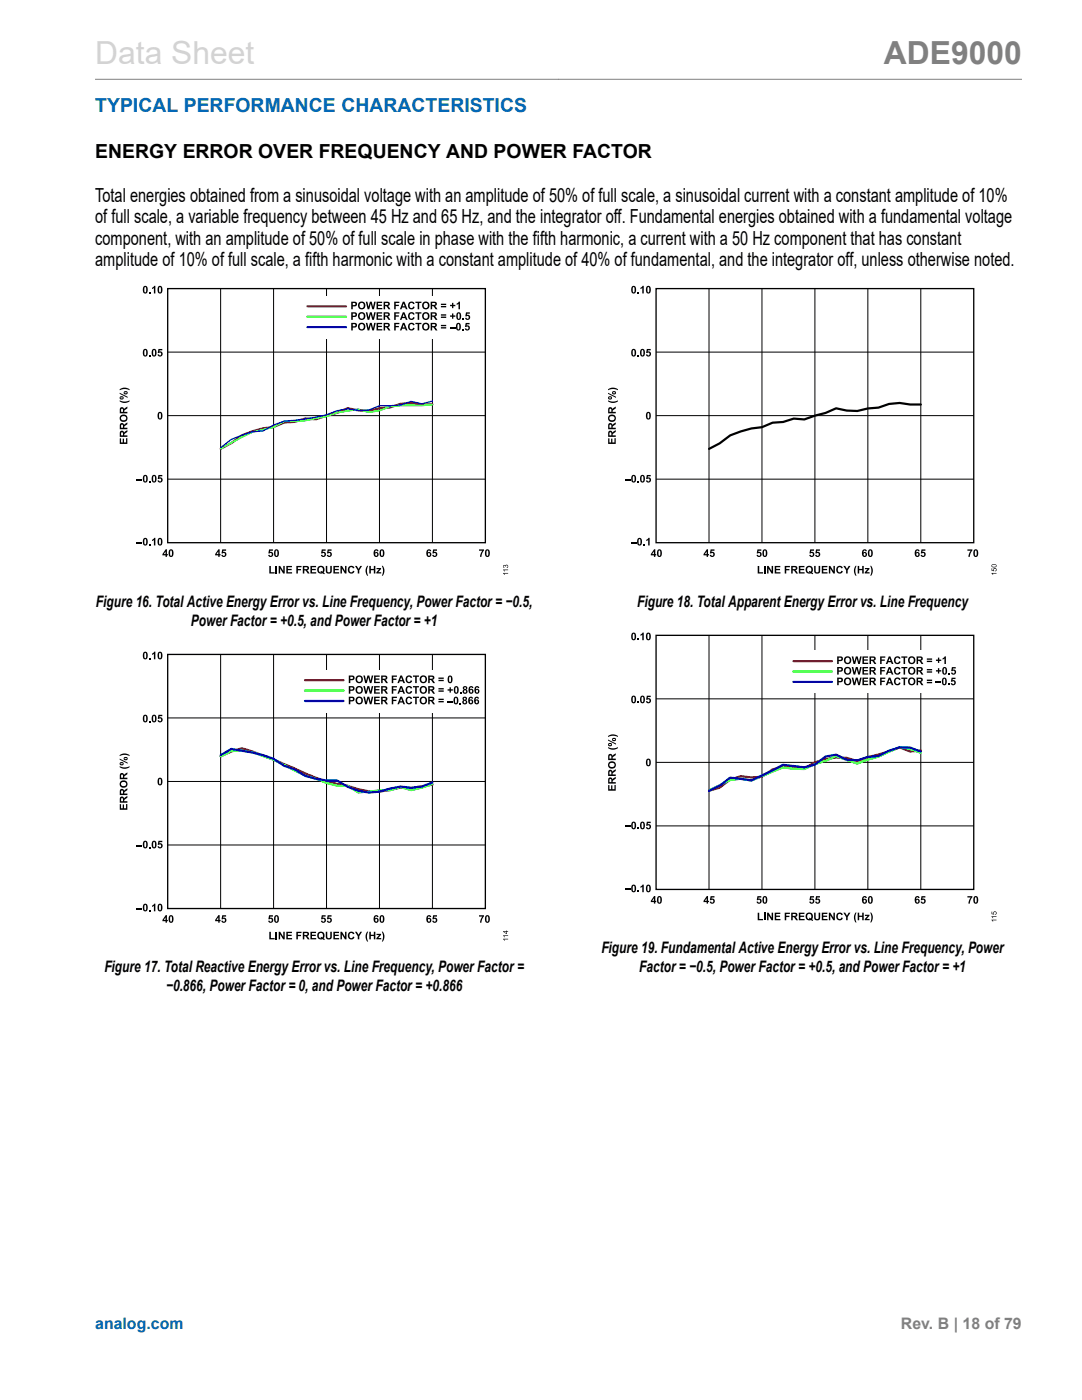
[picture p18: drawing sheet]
<svg xmlns="http://www.w3.org/2000/svg" width="216mm" height="279mm" viewBox="0 0 216 279" stroke-linecap="round" stroke-linejoin="round" font-family="sans-serif">
<defs><g id="words">
<text font-size="6.3" fill="#d3d3d3" x="19" y="12.7">Data Sheet</text>
<text font-size="6.3" fill="#808080" x="176.4" y="12.7">ADE9000</text>
<text font-size="3.9" fill="#0067b8" x="19" y="22.3">TYPICAL PERFORMANCE CHARACTERISTICS</text>
<g font-size="3.9">
<text x="19" y="31.4">ENERGY ERROR OVER FREQUENCY AND POWER FACTOR</text>
<text x="19" y="40.3">Total energies obtained from a sinusoidal voltage with an amplitude of 50% of full scale, a sinusoidal current with a constant amplitude of 10%</text>
<text x="19" y="44.6">of full scale, a variable frequency between 45 Hz and 65 Hz, and the integrator off. Fundamental energies obtained with a fundamental voltage</text>
<text x="19" y="48.8">component, with an amplitude of 50% of full scale in phase with the fifth harmonic, a current with a 50 Hz component that has constant</text>
<text x="19" y="53">amplitude of 10% of full scale, a fifth harmonic with a constant amplitude of 40% of fundamental, and the integrator off, unless otherwise noted.</text>
</g>
<g font-size="3.2">
<text x="19.1" y="121">Figure 16. Total Active EnergyErrorvs. Line Frequency, PowerFactor= −0.5,</text>
<text x="38.1" y="124.9">PowerFactor= +0.5, andPowerFactor= +1</text>
<text x="127.1" y="121">Figure 18. Total ApparentEnergyErrorvs. Line Frequency</text>
<text x="120" y="190.2">Figure 19. Fundamental Active EnergyErrorvs. Line Frequency, Power</text>
<text x="20.8" y="194.1">Figure 17. Total Reactive EnergyErrorvs. Line Frequency, PowerFactor=</text>
<text x="33.1" y="197.9">−0.866, PowerFactor= 0, andPowerFactor= +0.866</text>
<text x="127.6" y="194.1">Factor= −0.5, PowerFactor= +0.5, andPowerFactor= +1</text>
</g>
<text font-size="3.2" fill="#0067b8" x="19" y="265.3">analog.com</text>
<text font-size="3.2" fill="#808080" x="179.8" y="265.3">Rev. B | 18 of 79</text>
</g></defs>
<path d="M19 15.8h184.9" fill="none" stroke="#808080" stroke-width=".2"/>
<path d="M33.5 57.6h63.3v50.7h-63.3z" fill="none" stroke="#000" stroke-width=".26"/>
<path d="M44 57.6v50.7M54.6 57.6v50.7M65.2 57.6v50.7M75.7 57.6v50.7M86.3 57.6v50.7M33.5 70.3h63.3M33.5 82.9h63.3M33.5 95.6h63.3" fill="none" stroke="#000" stroke-width=".2"/>
<g fill="#000">
<path d="M29.7 58.3h.3v.3h-.3zM30.3 57.4l.5-.4h.2v1.6h-.3v-1.1l-.4 .2zM23.9 79.9l1 .2 1-.2-.2 .3a1.66 1.66 0 0 1-1.8-.1zM23.9 77.7l.6-.3h.5l.9 .3v.2l-1-.3-1 .3zM29.7 70.8h.3v.3h-.3zM31.6 69.6h.8v.3h-.6v.3a.51 .51 0 0 1 .6 .3 .51 .51 0 0 1-.4 .7 .51 .51 0 0 1-.6-.5h.3l.1 .2a.26 .26 0 0 0 .4-.3 .26 .26 0 0 0-.5-.1l-.2-.1zM23.9 87.5h.3v.8h.3v-.8h.2v.8h.5v-.8h.2v1.1h-1.5zM27.2 95.6h1.2v.2h-1.2zM29.7 96h.3v.3h-.3zM31.6 94.8h.8v.3h-.6v.2a.51 .51 0 0 1 .6 .4 .51 .51 0 0 1-.4 .6 .51 .51 0 0 1-.6-.4h.3l.1 .1a.26 .26 0 0 0 .4-.3 .26 .26 0 0 0-.5-.1h-.2zM27.2 108.2h1.2v.2h-1.2zM29.7 108.6h.3v.3h-.3z"/>
<path d="M30.3 107.7l.5-.4h.2v1.6h-.3v-1.1l-.4 .2zM44.3 109.6h.8v.3h-.5l-.1 .3a.51 .51 0 0 1 .7 .3 .51 .51 0 0 1-.4 .7 .51 .51 0 0 1-.6-.5h.3v.2a.26 .26 0 0 0 .4-.3 .26 .26 0 0 0-.5-.1l-.2-.1zM53.7 109.6h.8v.3h-.6v.3a.51 .51 0 0 1 .6 .3 .51 .51 0 0 1-.4 .7 .51 .51 0 0 1-.6-.5h.3l.1 .2a.26 .26 0 0 0 .3-.3 .26 .26 0 0 0-.4-.1l-.3-.1zM53.7 113h.3v1.2h.8v.3h-1.1zM55 112.9h.3v1.6h-.3zM55.6 112.9h.3l.6 1.1v-1.1h.3v1.6h-.3l-.6-1v1h-.3zM57.1 112.9h1.2v.3h-.9v.3h.8v.3h-.8v.4h.9v.3h-1.2zM59.1 112.9h1.1v.3h-.8v.4h.7v.2h-.7v.7h-.3zM61.9 112.9h1.2v.3h-.9v.3h.8v.3h-.8v.4h.9v.3h-1.2zM64.2 109.6h.8v.3h-.6v.3a.51 .51 0 0 1 .6 .3 .51 .51 0 0 1-.4 .7 .51 .51 0 0 1-.6-.5h.3l.1 .2a.26 .26 0 0 0 .3-.3 .26 .26 0 0 0-.4-.1l-.2-.1zM65 112.9h.3v.9a.32 .32 0 0 0 .3 .4 .32 .32 0 0 0 .3-.4v-.9h.3v.8a.61 .61 0 0 1-.6 .8 .61 .61 0 0 1-.6-.8zM65.4 109.6h.8v.3h-.6v.3a.51 .51 0 0 1 .6 .3 .51 .51 0 0 1-.4 .7 .51 .51 0 0 1-.6-.5h.3l.1 .2a.26 .26 0 0 0 .3-.3 .26 .26 0 0 0-.4-.1l-.3-.1z"/>
<path d="M66.5 112.9h1.1v.3h-.8v.3h.8v.3h-.8v.4h.9v.3h-1.2zM67.9 112.9h.3l.7 1.1v-1.1h.2v1.6h-.3l-.6-1v1h-.3zM69.6 113.1a.66 .66 0 0 1 1.1 .3h-.3l-.2-.2a.48 .48 0 0 0-.5 .5 .48 .48 0 0 0 .6 .4l.1-.2 .3 .1a.72 .72 0 0 1-1 .4 .72 .72 0 0 1-.2-1.1zM70.8 112.9h.4l.3 .6 .4-.6h.3l-.5 .9v.7h-.3v-.7zM73.3 112.9h.2l-.3 1 .3 1-.3-.2a1.66 1.66 0 0 1 .1-1.8zM73.7 112.9h.3v.6h.6v-.6h.3v1.6h-.3v-.7h-.6v.7h-.3zM75.1 113.4h.9v.2l-.5 .6h.6v.2h-1v-.2l.6-.6h-.6zM76.2 112.9h.2l.3 .8-.1 .7-.2 .5h-.2l.2-1zM86.4 109.6h.8v.3h-.5l-.1 .3a.51 .51 0 0 1 .6 .3 .51 .51 0 0 1-.3 .7 .51 .51 0 0 1-.7-.5h.3l.1 .2a.26 .26 0 0 0 .4-.3 .26 .26 0 0 0-.5-.1l-.2-.1zM95.6 109.6h1l-.5 1.5h-.3v-.2l.4-1h-.6z"/>
<path d="M28.6 57.2l.4-.2a.85 .85 0 0 1 .5 .8 .85 .85 0 0 1-.5 .8 .91 .91 0 0 1-.4-1.4zM28.9 57.3l-.1 .1a.66 .66 0 0 0 .2 1 .77 .77 0 0 0-.1-1.1z"/>
<path d="M31.6 57.2l.3-.2a.85 .85 0 0 1 .5 .8 .85 .85 0 0 1-.5 .8 .91 .91 0 0 1-.3-1.4zM31.8 57.3v.1a.66 .66 0 0 0 .1 1 .76 .76 0 0 0 0-1.1z"/>
<path d="M23.9 78.4l1.6 .8v.2l-1.6-.8zM23.9 79.4a.38 .38 0 0 1 .7 0 .38 .38 0 0 1-.7 0zM24.1 79.3l.1 .2 .3-.1zM24.7 78.3a.38 .38 0 0 1 .7 0 .38 .38 0 0 1-.7 0zM24.9 78.3l.1 .2 .3-.1z"/>
<path d="M28.6 69.8l.4-.2a.85 .85 0 0 1 .5 .8 .85 .85 0 0 1-.5 .8 .92 .92 0 0 1-.4-1.4zM28.9 69.9l-.1 .1a.66 .66 0 0 0 .2 .9 .77 .77 0 0 0-.1-1z"/>
<path d="M30.4 69.8l.3-.2a.85 .85 0 0 1 .5 .8 .85 .85 0 0 1-.5 .8 .92 .92 0 0 1-.3-1.4zM30.7 69.9l-.1 .1a.66 .66 0 0 0 .1 .9 .77 .77 0 0 0 0-1z"/>
<path d="M23.9 83.4a.78 .78 0 0 1 1.5 0 .78 .78 0 0 1-1.5 0zM24.3 83.2l-.2 .3a.44 .44 0 0 0 .6 .4 .43 .43 0 0 0 .5-.4 .43 .43 0 0 0-.5-.5z"/>
<path d="M24 86.1l.5-.1 .2 .3 .7-.5v.4l-.5 .4-.1 .2 .6 .1v.3h-1.5zM24.2 86.3v.6h.3v-.6z"/>
<path d="M24 84.6l.5-.2 .2 .4 .7-.5v.4l-.5 .4-.1 .2 .6 .1v.3h-1.5zM24.2 84.8v.6h.3v-.6z"/>
<path d="M24 81.4l.5-.1 .2 .4 .7-.6v.4l-.5 .4-.1 .2 .6 .1v.3h-1.5zM24.2 81.6v.6h.3v-.6z"/>
<path d="M28.6 94.9l.4-.1a.85 .85 0 0 1 .5 .7 .85 .85 0 0 1-.5 .8 .92 .92 0 0 1-.4-1.4zM28.9 95l-.1 .2a.66 .66 0 0 0 .2 .9 .77 .77 0 0 0-.1-1.1z"/>
<path d="M30.4 94.9l.3-.1a.85 .85 0 0 1 .5 .7 .85 .85 0 0 1-.5 .8 .92 .92 0 0 1-.3-1.4zM30.7 95l-.1 .2a.66 .66 0 0 0 .1 .9 .77 .77 0 0 0 0-1.1z"/>
<path d="M31.6 82.3l.3-.1a.85 .85 0 0 1 .5 .8 .85 .85 0 0 1-.5 .7 .92 .92 0 0 1-.3-1.4zM31.8 82.5v.1a.66 .66 0 0 0 .1 .9 .76 .76 0 0 0 0-1.1z"/>
<path d="M28.6 107.5l.4-.2a.85 .85 0 0 1 .5 .8 .85 .85 0 0 1-.5 .8 .92 .92 0 0 1-.4-1.4zM28.9 107.6l-.1 .1a.66 .66 0 0 0 .2 .9 .77 .77 0 0 0-.1-1z"/>
<path d="M31.6 107.5l.3-.2a.85 .85 0 0 1 .5 .8 .85 .85 0 0 1-.5 .8 .92 .92 0 0 1-.3-1.4zM31.8 107.6v.1a.66 .66 0 0 0 .1 .9 .76 .76 0 0 0 0-1z"/>
<path d="M33.1 109.6h.2v1h.2l-.2 .5h-.3v-.3h-.6v-.2zM33 110.1l-.3 .5h.3z"/>
<path d="M33.8 109.8l.3-.2a.85 .85 0 0 1 .5 .8 .85 .85 0 0 1-.5 .8 .92 .92 0 0 1-.3-1.4zM34 109.9v.1a.66 .66 0 0 0 .1 .9 .77 .77 0 0 0 0-1z"/>
<path d="M43.6 109.6h.2v1h.2l-.2 .5h-.3l.1-.3h-.7v-.2zM43.6 110.1l-.4 .5h.4z"/>
<path d="M54.8 109.8l.4-.2a.85 .85 0 0 1 .5 .8 .85 .85 0 0 1-.5 .8 .92 .92 0 0 1-.4-1.4zM55.1 109.9l-.1 .1a.66 .66 0 0 0 .2 .9 .77 .77 0 0 0-.1-1z"/>
<path d="M60.4 112.9h.7a.44 .44 0 0 1 .5 .4 .44 .44 0 0 1-.3 .5l.5 .7h-.4l-.4-.6-.2-.1-.1 .7h-.3zM60.7 113.2v.4h.4a.19 .19 0 0 0 .2-.2 .19 .19 0 0 0-.2-.2z"/>
<path d="M63.5 113.1a.78 .78 0 0 1 1.1 .1 .78 .78 0 0 1 0 1.1l.2 .1-.1 .2-.3-.2a.79 .79 0 0 1-1-.3 .79 .79 0 0 1 .1-1zM63.7 113.3a.51 .51 0 0 0-.1 .6 .51 .51 0 0 0 .5 .3l-.2-.1 .1-.2 .3 .2a.5 .5 0 0 0 0-.6 .5 .5 0 0 0-.6-.2z"/>
<path d="M74.7 109.8a.46 .46 0 0 1 .5-.2 .46 .46 0 0 1 .3 .4l-.5-.1-.2 .4a.48 .48 0 0 1 .7 .2 .48 .48 0 0 1-.3 .7 .48 .48 0 0 1-.6-.4v-.6zM74.9 110.4l.1 .5a.24 .24 0 0 0 .3-.3 .24 .24 0 0 0-.4-.2z"/>
<path d="M75.9 109.8l.3-.2a.85 .85 0 0 1 .5 .8 .85 .85 0 0 1-.5 .8 .92 .92 0 0 1-.3-1.4zM76.1 109.9v.1a.66 .66 0 0 0 .1 .9 .77 .77 0 0 0 0-1z"/>
<path d="M85.2 109.8a.46 .46 0 0 1 .5-.2 .46 .46 0 0 1 .3 .4l-.5-.1-.1 .4a.48 .48 0 0 1 .6 .2 .48 .48 0 0 1-.3 .7 .48 .48 0 0 1-.6-.4v-.6zM85.4 110.4l.1 .5a.24 .24 0 0 0 .3-.3 .24 .24 0 0 0-.4-.2z"/>
<path d="M96.9 109.8l.4-.2a.85 .85 0 0 1 .4 .8 .85 .85 0 0 1-.4 .8 .92 .92 0 0 1-.4-1.4zM97.2 109.9l-.1 .1a.66 .66 0 0 0 .2 .9 .76 .76 0 0 0-.1-1z"/>
</g>
<path d="M60.4 59.1h35v8.4h-35z" fill="#fff"/>
<g fill="#000">
<path d="M73 60.2h.3l.2 1 .3-1h.4l.2 1.1 .3-1.1h.3l-.4 1.5h-.3l-.3-1.1-.3 1.1h-.3zM73 62.3h.3l.2 1.1 .3-1.1h.4l.2 1.1 .3-1.1h.3l-.4 1.5h-.3l-.3-1.1-.3 1.1h-.3zM73 64.4h.3l.2 1.1 .3-1.1h.4l.2 1.1 .3-1.1h.3l-.4 1.5h-.3l-.3-1.1-.3 1.1h-.3zM75.1 60.2h1.2v.3h-.9v.3h.8v.3h-.8v.4h.9v.2h-1.2zM75.1 62.3h1.2v.3h-.9v.3h.8v.3h-.8v.4h.9v.2h-1.2zM75.1 64.4h1.2v.3h-.9v.3h.8v.3h-.8v.4h.9v.2h-1.2zM78.7 60.2h1v.3h-.7v.3h.6v.3h-.6v.6h-.3zM78.7 62.3h1v.3h-.7v.3h.6v.3h-.6v.6h-.3zM78.7 64.4h1v.3h-.7v.4h.6v.2h-.6v.7h-.3zM81.6 60.4a.66 .66 0 0 1 1.1 .2l-.3 .1-.2-.2a.48 .48 0 0 0-.5 .5 .48 .48 0 0 0 .6 .4l.1-.2 .3 .1a.72 .72 0 0 1-1 .3 .72 .72 0 0 1-.2-1.1zM81.6 62.5a.66 .66 0 0 1 1.1 .2l-.3 .1-.2-.2a.48 .48 0 0 0-.5 .5 .48 .48 0 0 0 .6 .4l.1-.2 .3 .1a.72 .72 0 0 1-1 .4 .72 .72 0 0 1-.2-1.1zM81.6 64.6a.66 .66 0 0 1 1.1 .3h-.3l-.2-.2a.48 .48 0 0 0-.5 .5 .48 .48 0 0 0 .6 .4l.1-.2 .3 .1a.72 .72 0 0 1-1 .4 .72 .72 0 0 1-.2-1.1z"/>
<path d="M82.9 60.2h1.2v.3h-.5v1.2h-.3v-1.2h-.4zM82.9 62.3h1.2v.3h-.5v1.2h-.3v-1.2h-.4zM82.9 64.4h1.2v.3h-.5v1.2h-.3v-1.2h-.4zM89.7 65.3h1.2v.2h-1.2zM90.2 60.4h.3v.4h.4v.3h-.4v.4h-.3v-.4h-.4v-.3h.4zM90.2 62.6h.3v.3h.4v.3h-.4v.4h-.3v-.4h-.4v-.3h.4zM91.1 60.6l.4-.4h.3v1.5h-.3v-1.1l-.4 .2zM92.2 65.7h.3v.2h-.3zM92.3 63.5h.3v.3h-.3zM92.9 64.4h.8v.3h-.6v.3a.51 .51 0 0 1 .6 .3 .51 .51 0 0 1-.4 .7 .51 .51 0 0 1-.6-.4l.3-.1 .1 .2a.26 .26 0 0 0 .4-.3 .26 .26 0 0 0-.5-.1l-.2-.1zM93 62.3h.8v.3h-.6v.3a.51 .51 0 0 1 .6 .3 .51 .51 0 0 1-.4 .7 .51 .51 0 0 1-.6-.5h.3l.1 .2a.26 .26 0 0 0 .3-.3 .26 .26 0 0 0-.4-.1l-.3-.1zM100.5 112.8h.2l.1 .1a.32 .32 0 0 1 .6 0 .32 .32 0 0 1-.3 .5v-.2a.2 .2 0 0 0 .2-.2 .2 .2 0 0 0-.3-.2 .2 .2 0 0 0-.1 .3h-.1a.18 .18 0 0 0-.1-.2 .18 .18 0 0 0-.2 .1 .18 .18 0 0 0 .2 .2l-.1 .1-.2-.1z"/>
<path d="M100.4 114.3h1v.2h-.8l.2 .2h-.2zM100.4 113.7h1v.1h-.8l.2 .2h-.2zM29.7 131.3h.3v.3h-.3zM30.3 130.4l.5-.3h.2v1.5h-.3v-1.1l-.4 .2zM23.9 152.9l1 .3 1-.3-.2 .3a1.66 1.66 0 0 1-1.8-.1zM23.9 150.7l.6-.3h.5l.9 .3v.2l-1-.3-1 .3zM29.7 143.9h.3v.2h-.3zM31.6 142.7h.8v.2h-.6v.3a.51 .51 0 0 1 .6 .3 .51 .51 0 0 1-.4 .7 .51 .51 0 0 1-.6-.4l.3-.1 .1 .2a.26 .26 0 0 0 .4-.3 .26 .26 0 0 0-.5-.1l-.2-.1zM23.9 160.5h.3v.8h.3v-.8h.2v.8h.5v-.8h.2v1.1h-1.5zM27.2 168.6h1.2v.3h-1.2zM29.7 169h.3v.3h-.3zM31.6 167.8h.8v.3h-.6v.2a.51 .51 0 0 1 .6 .4 .51 .51 0 0 1-.4 .6 .51 .51 0 0 1-.6-.4h.3l.1 .1a.26 .26 0 0 0 .4-.3 .26 .26 0 0 0-.5-.1h-.2z"/>
<path d="M27.2 181.2h1.2v.2h-1.2zM29.7 181.6h.3v.3h-.3zM30.3 180.7l.5-.4h.2v1.6h-.3v-1.1l-.4 .2zM44.3 182.7h.8v.2h-.5l-.1 .3a.51 .51 0 0 1 .7 .3 .51 .51 0 0 1-.4 .7 .51 .51 0 0 1-.6-.4l.3-.1v.2a.26 .26 0 0 0 .4-.3 .26 .26 0 0 0-.5-.1l-.2-.1zM53.7 182.7h.8v.2h-.6v.3a.51 .51 0 0 1 .6 .3 .51 .51 0 0 1-.4 .7 .51 .51 0 0 1-.6-.4l.3-.1 .1 .2a.26 .26 0 0 0 .3-.3 .26 .26 0 0 0-.4-.1l-.3-.1zM53.7 186h.3v1.2h.8v.3h-1.1zM55 186h.3v1.5h-.3zM55.6 186h.3l.6 1v-1h.3v1.5h-.3l-.6-1v1h-.3zM57.1 186h1.2v.2h-.9v.3h.8v.3h-.8v.4h.9v.3h-1.2zM59.1 186h1.1v.2h-.8v.4h.7v.2h-.7v.7h-.3zM61.9 186h1.2v.2h-.9v.3h.8v.3h-.8v.4h.9v.3h-1.2zM64.2 182.7h.8v.2h-.6v.3a.51 .51 0 0 1 .6 .3 .51 .51 0 0 1-.4 .7 .51 .51 0 0 1-.6-.4l.3-.1 .1 .2a.26 .26 0 0 0 .3-.3 .26 .26 0 0 0-.4-.1l-.2-.1z"/>
<path d="M65 186h.3v.8a.32 .32 0 0 0 .3 .4 .32 .32 0 0 0 .3-.4v-.8h.3v.7a.61 .61 0 0 1-.6 .8 .61 .61 0 0 1-.6-.7zM65.4 182.7h.8v.2h-.6v.3a.51 .51 0 0 1 .6 .3 .51 .51 0 0 1-.4 .7 .51 .51 0 0 1-.6-.4l.3-.1 .1 .2a.26 .26 0 0 0 .3-.3 .26 .26 0 0 0-.4-.1l-.3-.1zM66.5 186h1.1v.2h-.8v.3h.8v.3h-.8v.4h.9v.3h-1.2zM67.9 186h.3l.7 1v-1h.2v1.5h-.3l-.6-1v1h-.3zM69.6 186.1a.66 .66 0 0 1 1.1 .3h-.3l-.2-.2a.48 .48 0 0 0-.5 .5 .48 .48 0 0 0 .6 .5l.1-.3 .3 .1a.72 .72 0 0 1-1 .4 .72 .72 0 0 1-.2-1.1zM70.8 186h.4l.3 .5 .4-.5h.3l-.5 .8v.7h-.3v-.7zM73.3 185.9h.2l-.3 1 .3 1-.3-.2a1.66 1.66 0 0 1 .1-1.8zM73.7 186h.3v.5h.6v-.5h.3v1.5h-.3v-.7h-.6v.7h-.3zM75.1 186.4h.9v.2l-.5 .6h.6v.3h-1v-.3l.6-.6h-.6zM76.2 185.9h.2l.3 .8-.1 .7-.2 .5h-.2l.2-1zM86.4 182.7h.8v.2h-.5l-.1 .3a.51 .51 0 0 1 .6 .3 .51 .51 0 0 1-.3 .7 .51 .51 0 0 1-.7-.4l.3-.1 .1 .2a.26 .26 0 0 0 .4-.3 .26 .26 0 0 0-.5-.1l-.2-.1zM95.6 182.7h1l-.5 1.4h-.3v-.2l.4-1h-.6z"/>
<path d="M70.1 60.2h.5a.5 .5 0 0 1 .6 .5 .5 .5 0 0 1-.6 .4h-.2v.6h-.3zM70.4 60.5v.4a.32 .32 0 0 0 .4 0 .32 .32 0 0 0 .1-.3z"/>
<path d="M70.1 62.3h.5a.5 .5 0 0 1 .6 .5 .5 .5 0 0 1-.6 .5h-.2v.5h-.3zM70.4 62.6v.4a.32 .32 0 0 0 .4 0 .32 .32 0 0 0 .1-.3z"/>
<path d="M70.1 64.4h.5a.5 .5 0 0 1 .6 .5 .5 .5 0 0 1-.6 .5h-.2v.5h-.3zM70.4 64.7v.4a.32 .32 0 0 0 .4 .1 .32 .32 0 0 0 .1-.4z"/>
<path d="M71.4 61a.8 .8 0 0 1 1.6 0 .8 .8 0 0 1-1.6 0zM71.9 60.6l-.2 .4a.43 .43 0 0 0 .5 .5 .43 .43 0 0 0 .4-.5 .42 .42 0 0 0-.2-.5 .42 .42 0 0 0-.5 .1z"/>
<path d="M71.4 63.1a.8 .8 0 0 1 1.6 0 .8 .8 0 0 1-1.6 0zM71.9 62.7l-.2 .4a.43 .43 0 0 0 .5 .5 .43 .43 0 0 0 .4-.5 .42 .42 0 0 0-.2-.5 .42 .42 0 0 0-.5 .1z"/>
<path d="M71.4 65.2a.8 .8 0 0 1 1.6 0 .8 .8 0 0 1-1.6 0zM71.9 64.8l-.2 .4a.43 .43 0 0 0 .5 .5 .43 .43 0 0 0 .4-.5 .42 .42 0 0 0-.2-.5 .42 .42 0 0 0-.5 .1z"/>
<path d="M76.5 60.2h.7a.44 .44 0 0 1 .6 .3 .44 .44 0 0 1-.4 .6l.5 .6h-.4l-.3-.5-.3-.1-.1 .6h-.3zM76.8 60.5v.4l.5-.1a.19 .19 0 0 0 .2-.2 .19 .19 0 0 0-.3-.1z"/>
<path d="M76.5 62.3h.7a.44 .44 0 0 1 .6 .3 .44 .44 0 0 1-.4 .6l.5 .6h-.4l-.3-.5-.3-.1-.1 .6h-.3zM76.8 62.6v.4h.5a.19 .19 0 0 0 .2-.2 .19 .19 0 0 0-.3-.2z"/>
<path d="M76.5 64.4h.7a.44 .44 0 0 1 .6 .3 .44 .44 0 0 1-.4 .6l.5 .7h-.4l-.3-.6-.3-.1-.1 .7h-.3zM76.8 64.7v.4h.5a.19 .19 0 0 0 .2-.2 .19 .19 0 0 0-.3-.2z"/>
<path d="M80.4 60.2h.3l.6 1.5h-.3l-.2-.3h-.6l-.1 .3h-.3zM80.5 60.6l-.2 .5h.4z"/>
<path d="M80.4 62.3h.3l.6 1.5h-.3l-.2-.3h-.6l-.1 .3h-.3zM80.5 62.7l-.2 .5h.4z"/>
<path d="M80.4 64.4h.3l.6 1.5h-.3l-.2-.3h-.6l-.1 .3h-.3zM80.5 64.8l-.2 .5h.4z"/>
<path d="M84.2 61a.8 .8 0 0 1 1.6 0 .8 .8 0 0 1-1.6 0zM84.7 60.6l-.2 .4a.43 .43 0 0 0 .5 .5 .43 .43 0 0 0 .4-.5 .42 .42 0 0 0-.2-.5 .42 .42 0 0 0-.5 .1z"/>
<path d="M84.2 63.1a.8 .8 0 0 1 1.6 0 .8 .8 0 0 1-1.6 0zM84.7 62.7l-.2 .4a.43 .43 0 0 0 .5 .5 .43 .43 0 0 0 .4-.5 .42 .42 0 0 0-.2-.5 .42 .42 0 0 0-.5 .1z"/>
<path d="M84.2 65.2a.8 .8 0 0 1 1.6 0 .8 .8 0 0 1-1.6 0zM84.7 64.8l-.2 .4a.43 .43 0 0 0 .5 .5 .43 .43 0 0 0 .4-.5 .42 .42 0 0 0-.2-.5 .42 .42 0 0 0-.5 .1z"/>
<path d="M85.9 60.2h.7a.44 .44 0 0 1 .6 .3 .44 .44 0 0 1-.4 .6l.5 .6h-.4l-.4-.5-.2-.1-.1 .6h-.3zM86.2 60.5v.4l.4-.1a.19 .19 0 0 0 .3-.2 .19 .19 0 0 0-.3-.1z"/>
<path d="M85.9 62.3h.7a.44 .44 0 0 1 .6 .3 .44 .44 0 0 1-.4 .6l.5 .6h-.4l-.4-.5-.2-.1-.1 .6h-.3zM86.2 62.6v.4h.4a.19 .19 0 0 0 .3-.2 .19 .19 0 0 0-.3-.2z"/>
<path d="M85.9 64.4h.7a.44 .44 0 0 1 .6 .3 .44 .44 0 0 1-.4 .6l.5 .7h-.4l-.4-.6-.2-.1-.1 .7h-.3zM86.2 64.7v.4h.4a.19 .19 0 0 0 .3-.2 .19 .19 0 0 0-.3-.2z"/>
<path d="M88 60.6h1v.3h-1zM88 61.1h1v.2h-1z"/>
<path d="M88 62.7h1v.3h-1zM88 63.2h1v.2h-1z"/>
<path d="M88 64.8h1v.3h-1zM88 65.3h1v.3h-1z"/>
<path d="M91.1 64.6l.4-.2a.85 .85 0 0 1 .5 .8 .85 .85 0 0 1-.5 .8 .91 .91 0 0 1-.4-1.4zM91.4 64.7l-.1 .1a.66 .66 0 0 0 .2 .9 .76 .76 0 0 0-.1-1z"/>
<path d="M91.2 62.5l.3-.2a.85 .85 0 0 1 .5 .8 .85 .85 0 0 1-.5 .8 .92 .92 0 0 1-.3-1.4zM91.4 62.6v.1a.66 .66 0 0 0 .1 .9 .77 .77 0 0 0 0-1z"/>
<path d="M28.6 130.2l.4-.1a.85 .85 0 0 1 .5 .7 .85 .85 0 0 1-.5 .8 .92 .92 0 0 1-.4-1.4zM28.9 130.3l-.1 .2a.66 .66 0 0 0 .2 .9 .77 .77 0 0 0-.1-1.1z"/>
<path d="M31.6 130.2l.3-.1a.85 .85 0 0 1 .5 .7 .85 .85 0 0 1-.5 .8 .92 .92 0 0 1-.3-1.4zM31.8 130.3v.2a.66 .66 0 0 0 .1 .9 .76 .76 0 0 0 0-1.1z"/>
<path d="M23.9 156.4a.78 .78 0 0 1 1.5 0 .78 .78 0 0 1-1.5 0zM24.3 156.2l-.2 .3a.43 .43 0 0 0 .6 .4 .43 .43 0 0 0 .5-.4 .43 .43 0 0 0-.5-.4z"/>
<path d="M24 157.6l.5-.1 .2 .3 .7-.5v.4l-.5 .4-.1 .2 .6 .1v.3h-1.5zM24.2 157.8v.6h.3v-.6z"/>
<path d="M24 154.4l.5-.1 .2 .4 .7-.6v.4l-.5 .4-.1 .2 .6 .1v.3h-1.5zM24.2 154.6v.6h.3v-.5z"/>
<path d="M23.9 151.4l1.6 .8v.2l-1.6-.8zM23.9 152.4a.38 .38 0 0 1 .7 0 .38 .38 0 0 1-.7 0zM24.1 152.3l.1 .2 .3-.1zM24.7 151.4a.38 .38 0 0 1 .7 0 .38 .38 0 0 1-.7 0zM24.9 151.3l.1 .2 .3-.1z"/>
<path d="M28.6 142.8l.4-.2a.85 .85 0 0 1 .5 .8 .85 .85 0 0 1-.5 .8 .92 .92 0 0 1-.4-1.4zM28.9 142.9l-.1 .1a.66 .66 0 0 0 .2 .9 .77 .77 0 0 0-.1-1z"/>
<path d="M30.4 142.8l.3-.2a.85 .85 0 0 1 .5 .8 .85 .85 0 0 1-.5 .8 .92 .92 0 0 1-.3-1.4zM30.7 142.9l-.1 .1a.66 .66 0 0 0 .1 .9 .77 .77 0 0 0 0-1z"/>
<path d="M31.6 155.4l.3-.2a.85 .85 0 0 1 .5 .8 .85 .85 0 0 1-.5 .7 .92 .92 0 0 1-.3-1.3zM31.8 155.5v.1a.66 .66 0 0 0 .1 .9 .76 .76 0 0 0 0-1z"/>
<path d="M24 159.1l.5-.1 .2 .4 .7-.6v.4l-.5 .4-.1 .2 .6 .1v.3h-1.5zM24.2 159.3v.6h.3v-.6z"/>
<path d="M28.6 167.9l.4-.1a.85 .85 0 0 1 .5 .7 .85 .85 0 0 1-.5 .8 .92 .92 0 0 1-.4-1.4zM28.9 168.1l-.1 .1a.66 .66 0 0 0 .2 .9 .77 .77 0 0 0-.1-1.1z"/>
<path d="M30.4 167.9l.3-.1a.85 .85 0 0 1 .5 .7 .85 .85 0 0 1-.5 .8 .92 .92 0 0 1-.3-1.4zM30.7 168.1l-.1 .1a.66 .66 0 0 0 .1 .9 .77 .77 0 0 0 0-1.1z"/>
<path d="M28.6 180.5l.4-.2a.85 .85 0 0 1 .5 .8 .85 .85 0 0 1-.5 .8 .92 .92 0 0 1-.4-1.4zM28.9 180.6l-.1 .1a.66 .66 0 0 0 .2 1 .77 .77 0 0 0-.1-1.1z"/>
<path d="M31.6 180.5l.3-.2a.85 .85 0 0 1 .5 .8 .85 .85 0 0 1-.5 .8 .92 .92 0 0 1-.3-1.4zM31.8 180.6v.1a.66 .66 0 0 0 .1 1 .76 .76 0 0 0 0-1.1z"/>
<path d="M33.1 182.6h.2v1h.2l-.2 .5h-.3v-.3h-.6v-.2zM33 183.1l-.3 .5h.3z"/>
<path d="M33.8 182.8l.3-.2a.85 .85 0 0 1 .5 .8 .85 .85 0 0 1-.5 .8 .92 .92 0 0 1-.3-1.4zM34 182.9v.1a.66 .66 0 0 0 .1 .9 .77 .77 0 0 0 0-1z"/>
<path d="M43.6 182.6h.2v1h.2l-.2 .5h-.3l.1-.3h-.7v-.2zM43.6 183.1l-.4 .5h.4z"/>
<path d="M54.8 182.8l.4-.2a.85 .85 0 0 1 .5 .8 .85 .85 0 0 1-.5 .8 .92 .92 0 0 1-.4-1.4zM55.1 182.9l-.1 .1a.66 .66 0 0 0 .2 .9 .76 .76 0 0 0-.1-1z"/>
<path d="M60.4 186h.7a.44 .44 0 0 1 .5 .3 .44 .44 0 0 1-.3 .5l.5 .7h-.4l-.4-.6-.2-.1-.1 .7h-.3zM60.7 186.2v.4h.4a.19 .19 0 0 0 .2-.2 .19 .19 0 0 0-.2-.2z"/>
<path d="M63.5 186.1a.79 .79 0 0 1 1.1 .1 .79 .79 0 0 1 0 1.1l.2 .1-.1 .2-.3-.2a.79 .79 0 0 1-1-.3 .79 .79 0 0 1 .1-1zM63.7 186.3a.51 .51 0 0 0-.1 .6 .51 .51 0 0 0 .5 .3l-.2-.1 .1-.2 .3 .2a.5 .5 0 0 0 0-.6 .5 .5 0 0 0-.6-.2z"/>
<path d="M74.7 182.8a.46 .46 0 0 1 .5-.2 .46 .46 0 0 1 .3 .4l-.5-.1-.2 .4a.48 .48 0 0 1 .7 .2 .48 .48 0 0 1-.3 .7 .48 .48 0 0 1-.6-.3v-.7zM74.9 183.4l.1 .5a.24 .24 0 0 0 .3-.3 .24 .24 0 0 0-.4-.2z"/>
<path d="M75.9 182.8l.3-.2a.85 .85 0 0 1 .5 .8 .85 .85 0 0 1-.5 .8 .92 .92 0 0 1-.3-1.4zM76.1 182.9v.1a.66 .66 0 0 0 .1 .9 .76 .76 0 0 0 0-1z"/>
<path d="M85.2 182.8a.46 .46 0 0 1 .5-.2 .46 .46 0 0 1 .3 .4l-.5-.1-.1 .4a.48 .48 0 0 1 .6 .2 .48 .48 0 0 1-.3 .7 .48 .48 0 0 1-.6-.3v-.7zM85.4 183.4l.1 .5a.24 .24 0 0 0 .3-.3 .24 .24 0 0 0-.4-.2z"/>
<path d="M96.9 182.8l.4-.2a.85 .85 0 0 1 .4 .8 .85 .85 0 0 1-.4 .8 .92 .92 0 0 1-.4-1.4zM97.2 182.9l-.1 .1a.66 .66 0 0 0 .2 .9 .76 .76 0 0 0-.1-1z"/>
</g>
<path d="M61.3 63.2h7.7" fill="none" stroke="#0f0" stroke-width=".44"/>
<path d="M61.3 61.1h7.7M86.3 80.7h-2.1l-2.2-.3-2.1 .2-2.1 .7-2.1 .2-2.1 .5-2.1-.1-2.1-.4-2.1 .9-4.3 1.3-2.1-.2-2.1 .7-2.1 .1-2.1 .9-2.1 .3-2.1 .6-2.2 .8-2.1 1.6-2.1 1.1" fill="none" stroke="#f00" stroke-width=".44"/>
<path d="M61.3 65.3h7.7" fill="none" stroke="#00f" stroke-width=".44"/>
<path d="M86.3 80.8l-6.4 .1-2.1 .2-2.1 .8-2.1 .3-2.1-.5-4.2 .7a31 31 0 0 1-10.6 1.7l-2.1 1.2-4.2 .9-6.4 3.4" fill="none" stroke="#0f0" stroke-width=".35"/>
<path d="M86.3 80.1l-2.1 .5-2.2-.5-2.1 .7-4.2 .2-2.1 .8-2.1 .1-2.1-.3-2.1 .4a31.2 31.2 0 0 1-10.6 2l-2.1 .8-2.1 1.2-2.1 .2-4.3 1.5-2.1 1.7" fill="none" stroke="#00f" stroke-width=".26"/>
<path d="M33.5 130.6h63.3v50.7h-63.3z" fill="none" stroke="#000" stroke-width=".26"/>
<path d="M44 130.6v50.7M54.6 130.6v50.7M65.2 130.6v50.7M75.7 130.6v50.7M86.3 130.6v50.7M33.5 143.3h63.3M33.5 156h63.3M33.5 168.6h63.3" fill="none" stroke="#000" stroke-width=".2"/>
<path d="M59.9 133.7h36.4v8.4h-36.4z" fill="#fff"/>
<g fill="#000">
<path d="M127.2 58.3h.3v.3h-.3zM127.8 57.4l.4-.4h.3l-.1 1.6h-.2v-1.1l-.4 .2zM121.3 79.9l1 .2 1-.2-.2 .3a1.66 1.66 0 0 1-1.8-.1zM121.3 77.7l.7-.3h.4l.9 .3v.2l-1-.3-1 .3zM127.2 70.8h.3v.3h-.3zM129.1 69.6h.7v.3h-.5l-.1 .3a.51 .51 0 0 1 .7 .3 .51 .51 0 0 1-.4 .7 .51 .51 0 0 1-.6-.5h.3v.2a.26 .26 0 0 0 .4-.3 .26 .26 0 0 0-.4-.1l-.3-.1zM121.3 87.5h.3v.8h.3v-.8h.3v.8h.4v-.8h.3v1.1h-1.6zM124.7 95.6h1.2v.2h-1.2zM127.2 96h.3v.3h-.3zM129.1 94.8h.7v.3h-.5l-.1 .2a.51 .51 0 0 1 .7 .4 .51 .51 0 0 1-.4 .6 .51 .51 0 0 1-.6-.4h.3v.1a.26 .26 0 0 0 .4-.3 .26 .26 0 0 0-.4-.1h-.3zM125.9 108.2h1.1v.2h-1.1zM128.4 108.6h.2v.3h-.2z"/>
<path d="M129 107.7l.4-.4h.2v1.6h-.3v-1.1l-.3 .2zM141.8 109.6h.8v.3h-.6v.3a.51 .51 0 0 1 .6 .3 .51 .51 0 0 1-.4 .7 .51 .51 0 0 1-.6-.5h.3l.1 .2a.26 .26 0 0 0 .3-.3 .26 .26 0 0 0-.4-.1l-.3-.1zM151.1 109.6h.8v.3h-.5l-.1 .3a.51 .51 0 0 1 .7 .3 .51 .51 0 0 1-.4 .7 .51 .51 0 0 1-.6-.5h.2l.1 .2a.26 .26 0 0 0 .4-.3 .26 .26 0 0 0-.5-.1l-.2-.1zM151.2 113h.3v1.2h.8v.3h-1.1zM152.5 112.9h.3v1.6h-.3zM153.1 112.9h.3l.6 1.1v-1.1h.3v1.6h-.3l-.7-1v1h-.2zM154.6 112.9h1.1v.3h-.8v.3h.7v.3h-.7v.4h.8v.3h-1.1zM156.6 112.9h1v.3h-.7v.4h.6v.2h-.6v.7h-.3zM159.4 112.9h1.1v.3h-.8v.3h.8v.3h-.8v.4h.8v.3h-1.1zM161.7 109.6h.7v.3h-.5l-.1 .3a.51 .51 0 0 1 .7 .3 .51 .51 0 0 1-.4 .7 .51 .51 0 0 1-.6-.5h.3v.2a.26 .26 0 0 0 .4-.3 .26 .26 0 0 0-.5-.1l-.2-.1zM162.4 112.9h.4v.9a.32 .32 0 0 0 .2 .4 .32 .32 0 0 0 .4-.4v-.9h.3v.8a.61 .61 0 0 1-.6 .8 .61 .61 0 0 1-.6-.8zM162.8 109.6h.8v.3h-.5l-.1 .3a.51 .51 0 0 1 .6 .3 .51 .51 0 0 1-.3 .7 .51 .51 0 0 1-.6-.5h.2l.1 .2a.26 .26 0 0 0 .4-.3 .26 .26 0 0 0-.5-.1l-.2-.1z"/>
<path d="M164 112.9h1.1v.3h-.8v.3h.7v.3h-.7v.4h.8v.3h-1.1zM165.4 112.9h.3l.6 1.1v-1.1h.3v1.6h-.3l-.6-1v1h-.3zM167.1 113.1a.66 .66 0 0 1 1.1 .3h-.3l-.2-.2a.48 .48 0 0 0-.5 .5 .48 .48 0 0 0 .5 .4l.2-.2 .3 .1a.72 .72 0 0 1-1.1 .4 .72 .72 0 0 1-.2-1.1zM168.3 112.9h.3l.4 .6 .3-.6h.4l-.6 .9v.7h-.3v-.7zM170.7 112.9h.2l-.2 1 .2 1-.3-.2a1.66 1.66 0 0 1 .1-1.8zM171.1 112.9h.3v.6h.6v-.6h.3v1.6h-.3v-.7h-.6v.7h-.3zM172.6 113.4h.9v.2l-.6 .6h.6v.2h-1v-.2l.6-.6h-.5zM173.6 112.9h.2l.4 .8-.1 .7-.3 .5h-.2l.3-1zM183.9 109.6h.7v.3h-.5v.3a.51 .51 0 0 1 .6 .3 .51 .51 0 0 1-.4 .7 .51 .51 0 0 1-.6-.5h.3l.1 .2a.26 .26 0 0 0 .3-.3 .26 .26 0 0 0-.4-.1l-.3-.1zM193 109.6h1l-.5 1.5h-.3l.1-.2 .4-1h-.7zM197.9 113.4h.1v.4l.2 .1a.33 .33 0 0 1 .2-.5 .33 .33 0 0 1 .5 .2 .33 .33 0 0 1-.3 .4v-.1a.21 .21 0 0 0 .1-.3 .21 .21 0 0 0-.4 0 .21 .21 0 0 0 .1 .3v.1l-.5-.1zM197.8 114.3h1v.2h-.7l.1 .2h-.1z"/>
<path d="M72.5 134.8h.3l.2 1.1 .3-1.1h.4l.2 1.1 .3-1.1h.3l-.4 1.5h-.3l-.3-1.1-.3 1.1h-.3zM72.5 136.9h.3l.2 1.1 .3-1.1h.4l.2 1.1 .3-1.1h.3l-.4 1.5h-.3l-.3-1.1-.3 1.1h-.3zM74.6 134.8h1.2v.3h-.9v.3h.8v.3h-.8v.4h.9v.2h-1.2zM74.6 136.9h1.2v.3h-.9v.3h.8v.3h-.8v.4h.9v.2h-1.2zM78.2 134.8h1v.3h-.7v.3h.6v.3h-.6v.6h-.3zM78.2 136.9h1v.3h-.7v.3h.6v.3h-.6v.6h-.3zM81.1 135a.66 .66 0 0 1 1.1 .2l-.3 .1-.2-.2a.48 .48 0 0 0-.5 .5 .48 .48 0 0 0 .6 .4l.1-.2 .3 .1a.72 .72 0 0 1-1 .3 .72 .72 0 0 1-.2-1zM81.1 137.1a.66 .66 0 0 1 1.1 .2l-.3 .1-.2-.2a.48 .48 0 0 0-.5 .5 .48 .48 0 0 0 .6 .4l.1-.2 .3 .1a.72 .72 0 0 1-1 .4 .72 .72 0 0 1-.2-1.1zM81.1 139.2a.66 .66 0 0 1 1.1 .3h-.3l-.2-.2a.48 .48 0 0 0-.5 .5 .48 .48 0 0 0 .6 .4l.1-.2 .3 .1a.72 .72 0 0 1-1 .4 .72 .72 0 0 1-.2-1.1zM82.4 134.8h1.2v.3h-.4v1.2h-.4v-1.2h-.4zM82.4 136.9h1.2v.3h-.4v1.2h-.4v-1.2h-.4zM89.2 139.9h1.2v.2h-1.2z"/>
<path d="M89.7 137.2h.3v.4h.4v.2h-.4v.4h-.3v-.4h-.4v-.2h.4zM91.8 138.1h.3v.3h-.3zM127.2 127.5h.3v.3h-.3zM127.8 126.6l.4-.4h.3l-.1 1.6h-.2v-1.1l-.4 .2zM129.1 138.8h.7v.3h-.5l-.1 .3a.51 .51 0 0 1 .7 .3 .51 .51 0 0 1-.4 .7 .51 .51 0 0 1-.6-.5h.3v.2a.26 .26 0 0 0 .4-.3 .26 .26 0 0 0-.4-.1l-.3-.1zM72.5 139h.3l.2 1.1 .3-1.1h.4l.2 1.1 .3-1.1h.3l-.4 1.6h-.3l-.3-1.2-.3 1.2h-.3zM74.6 139h1.2v.3h-.9v.3h.8v.3h-.8v.4h.9v.3h-1.2zM78.2 139h1v.3h-.7v.4h.6v.2h-.6v.7h-.3zM82.4 139h1.2v.3h-.4v1.3h-.4v-1.3h-.4zM91.7 140.3h.3v.3h-.3zM121.3 156.7h.3v.8h.3v-.8h.3v.8h.4v-.8h.3v1.1h-1.6zM121.3 149.1l1 .2 1-.2-.2 .3a1.66 1.66 0 0 1-1.8-.1z"/>
<path d="M121.3 146.9l.7-.3h.4l.9 .3v.2l-1-.3-1 .3zM127.2 140h.3v.3h-.3zM124.7 164.8h1.2v.2h-1.2zM124.7 177.4h1.2v.2h-1.2zM127.2 165.2h.3v.3h-.3zM127.2 177.8h.3v.3h-.3zM127.8 176.9l.4-.4h.3l-.1 1.6h-.2v-1.1l-.4 .2zM129.1 164h.7v.3h-.5l-.1 .2a.51 .51 0 0 1 .7 .4 .51 .51 0 0 1-.4 .6 .51 .51 0 0 1-.6-.4h.3v.1a.26 .26 0 0 0 .4-.3 .26 .26 0 0 0-.4-.1h-.3zM141.8 178.8h.8v.3h-.6v.3a.51 .51 0 0 1 .6 .3 .51 .51 0 0 1-.4 .7 .51 .51 0 0 1-.6-.5h.3l.1 .2a.26 .26 0 0 0 .3-.3 .26 .26 0 0 0-.4-.1l-.3-.1zM151.1 178.8h.8v.3h-.5l-.1 .3a.51 .51 0 0 1 .7 .3 .51 .51 0 0 1-.4 .7 .51 .51 0 0 1-.6-.5h.2l.1 .2a.26 .26 0 0 0 .4-.3 .26 .26 0 0 0-.5-.1l-.2-.1zM161.7 178.8h.7v.3h-.5l-.1 .3a.51 .51 0 0 1 .7 .3 .51 .51 0 0 1-.4 .7 .51 .51 0 0 1-.6-.5h.3v.2a.26 .26 0 0 0 .4-.3 .26 .26 0 0 0-.5-.1l-.2-.1zM162.8 178.8h.8v.3h-.5l-.1 .3a.51 .51 0 0 1 .6 .3 .51 .51 0 0 1-.3 .7 .51 .51 0 0 1-.6-.5h.2l.1 .2a.26 .26 0 0 0 .4-.3 .26 .26 0 0 0-.5-.1l-.2-.1z"/>
<path d="M183.9 178.8h.7v.3h-.5v.3a.51 .51 0 0 1 .6 .3 .51 .51 0 0 1-.4 .7 .51 .51 0 0 1-.6-.5h.3l.1 .2a.26 .26 0 0 0 .3-.3 .26 .26 0 0 0-.4-.1l-.3-.1zM193 178.8h1l-.5 1.5h-.3l.1-.2 .4-1h-.7zM100.4 187.4h1v.1h-.8l.2 .2h-.2zM100.4 186.7h1v.1h-.8l.2 .2h-.2zM151.2 182.2h.3v1.2h.8v.3h-1.1zM152.5 182.1h.3v1.6h-.3zM153.1 182.1h.3l.6 1.1v-1.1h.3v1.6h-.3l-.7-1v1h-.2zM154.6 182.1h1.1v.3h-.8v.3h.7v.3h-.7v.4h.8v.3h-1.1zM156.6 182.1h1v.3h-.7v.4h.6v.2h-.6v.7h-.3zM159.4 182.1h1.1v.3h-.8v.3h.8v.3h-.8v.4h.8v.3h-1.1zM162.4 182.1h.4v.9a.32 .32 0 0 0 .2 .4 .32 .32 0 0 0 .4-.4v-.9h.3v.8a.61 .61 0 0 1-.6 .8 .61 .61 0 0 1-.6-.8zM164 182.1h1.1v.3h-.8v.3h.7v.3h-.7v.4h.8v.3h-1.1z"/>
<path d="M165.4 182.1h.3l.6 1.1v-1.1h.3v1.6h-.3l-.6-1v1h-.3zM167.1 182.3a.66 .66 0 0 1 1.1 .3h-.3l-.2-.2a.48 .48 0 0 0-.5 .5 .48 .48 0 0 0 .5 .4l.2-.2 .3 .1a.72 .72 0 0 1-1.1 .4 .72 .72 0 0 1-.2-1.1zM168.3 182.1h.3l.4 .6 .3-.6h.4l-.6 .9v.7h-.3v-.7zM170.7 182.1h.2l-.2 1 .2 1-.3-.2a1.66 1.66 0 0 1 .1-1.8zM171.1 182.1h.3v.6h.6v-.6h.3v1.6h-.3v-.7h-.6v.7h-.3zM172.6 182.6h.9v.2l-.6 .6h.6v.2h-1v-.2l.6-.6h-.5zM173.6 182.1h.2l.4 .8-.1 .7-.3 .5h-.2l.3-1z"/>
<path d="M126.1 57.2l.3-.2a.85 .85 0 0 1 .5 .8 .85 .85 0 0 1-.5 .8 .91 .91 0 0 1-.3-1.4zM126.3 57.3v.1a.66 .66 0 0 0 .1 1 .77 .77 0 0 0 0-1.1z"/>
<path d="M129 57.2l.4-.2a.85 .85 0 0 1 .5 .8 .85 .85 0 0 1-.5 .8 .91 .91 0 0 1-.4-1.4zM129.3 57.3l-.1 .1a.66 .66 0 0 0 .2 1 .77 .77 0 0 0-.1-1.1z"/>
<path d="M121.3 78.4l1.6 .8v.2l-1.6-.8zM121.3 79.4a.4 .4 0 0 1 .8 0 .4 .4 0 0 1-.8 0zM121.5 79.3l.1 .2 .4-.1zM122.1 78.3a.4 .4 0 0 1 .8 0 .4 .4 0 0 1-.8 0zM122.3 78.3l.1 .2 .4-.1z"/>
<path d="M126.1 69.8l.3-.2a.85 .85 0 0 1 .5 .8 .85 .85 0 0 1-.5 .8 .92 .92 0 0 1-.3-1.4zM126.3 69.9v.1a.66 .66 0 0 0 .1 .9 .77 .77 0 0 0 0-1z"/>
<path d="M127.9 69.8l.3-.2a.85 .85 0 0 1 .5 .8 .85 .85 0 0 1-.5 .8 .92 .92 0 0 1-.3-1.4zM128.1 69.9l-.1 .1a.66 .66 0 0 0 .2 .9 .77 .77 0 0 0-.1-1z"/>
<path d="M121.3 83.4a.8 .8 0 0 1 1.6 0 .8 .8 0 0 1-1.6 0zM121.7 83.2l-.1 .3a.44 .44 0 0 0 .5 .4 .43 .43 0 0 0 .5-.4 .43 .43 0 0 0-.5-.5z"/>
<path d="M121.4 86.1l.5-.1 .3 .3 .7-.5v.4l-.6 .4-.1 .2 .7 .1v.3h-1.6zM121.7 86.3l-.1 .6h.4l-.1-.6z"/>
<path d="M121.4 84.6l.5-.2 .3 .4 .7-.5v.4l-.6 .4-.1 .2 .7 .1v.3h-1.6zM121.7 84.8l-.1 .6h.4l-.1-.6z"/>
<path d="M121.4 81.4l.5-.1 .3 .4 .7-.6v.4l-.6 .4-.1 .2 .7 .1v.3h-1.6zM121.7 81.6l-.1 .6h.4l-.1-.6z"/>
<path d="M126.1 94.9l.3-.1a.85 .85 0 0 1 .5 .7 .85 .85 0 0 1-.5 .8 .92 .92 0 0 1-.3-1.4zM126.3 95v.2a.66 .66 0 0 0 .1 .9 .77 .77 0 0 0 0-1.1z"/>
<path d="M127.9 94.9l.3-.1a.85 .85 0 0 1 .5 .7 .85 .85 0 0 1-.5 .8 .92 .92 0 0 1-.3-1.4zM128.1 95l-.1 .2a.66 .66 0 0 0 .2 .9 .77 .77 0 0 0-.1-1.1z"/>
<path d="M129 82.3l.4-.1a.85 .85 0 0 1 .5 .8 .85 .85 0 0 1-.5 .7 .92 .92 0 0 1-.4-1.4zM129.3 82.5l-.1 .1a.66 .66 0 0 0 .2 .9 .77 .77 0 0 0-.1-1.1z"/>
<path d="M127.3 107.5l.3-.2a.85 .85 0 0 1 .5 .8 .85 .85 0 0 1-.5 .8 .92 .92 0 0 1-.3-1.4zM127.5 107.6l-.1 .1a.66 .66 0 0 0 .2 .9 .77 .77 0 0 0 0-1z"/>
<path d="M130.5 109.6h.3v1h.1l-.1 .5h-.3v-.3h-.6v-.2zM130.5 110.1l-.4 .5h.4z"/>
<path d="M131.2 109.8l.4-.2a.85 .85 0 0 1 .5 .8 .85 .85 0 0 1-.5 .8 .92 .92 0 0 1-.4-1.4zM131.5 109.9l-.1 .1a.66 .66 0 0 0 .2 .9 .77 .77 0 0 0-.1-1z"/>
<path d="M141 109.6h.3v1h.2l-.2 .5h-.3v-.3h-.6v-.2zM141 110.1l-.3 .5h.3z"/>
<path d="M152.3 109.8l.3-.2a.85 .85 0 0 1 .5 .8 .85 .85 0 0 1-.5 .8 .92 .92 0 0 1-.3-1.4zM152.5 109.9v.1a.66 .66 0 0 0 .1 .9 .77 .77 0 0 0 0-1z"/>
<path d="M157.9 112.9h.6a.44 .44 0 0 1 .6 .4 .44 .44 0 0 1-.4 .5l.5 .7h-.3l-.4-.6-.3-.1v.7h-.3zM158.2 113.2v.4h.4a.19 .19 0 0 0 .2-.2 .19 .19 0 0 0-.2-.2z"/>
<path d="M160.9 113.1a.78 .78 0 0 1 1.1 .1 .78 .78 0 0 1 0 1.1l.3 .1-.1 .2-.4-.2a.79 .79 0 0 1-1-.3 .79 .79 0 0 1 .1-1zM161.2 113.3a.51 .51 0 0 0-.2 .6 .51 .51 0 0 0 .6 .3l-.2-.1 .1-.2 .3 .2a.5 .5 0 0 0 0-.6 .5 .5 0 0 0-.6-.2z"/>
<path d="M172.1 109.8a.46 .46 0 0 1 .5-.2 .46 .46 0 0 1 .4 .4l-.6-.1-.1 .4a.48 .48 0 0 1 .7 .2 .48 .48 0 0 1-.3 .7 .48 .48 0 0 1-.6-.4l-.1-.6zM172.4 110.4l.1 .5a.24 .24 0 0 0 .2-.3 .24 .24 0 0 0-.3-.2z"/>
<path d="M173.3 109.8l.4-.2a.85 .85 0 0 1 .5 .8 .85 .85 0 0 1-.5 .8 .92 .92 0 0 1-.4-1.4zM173.6 109.9l-.1 .1a.66 .66 0 0 0 .2 .9 .77 .77 0 0 0-.1-1z"/>
<path d="M182.7 109.8a.46 .46 0 0 1 .4-.2 .46 .46 0 0 1 .4 .4l-.5-.1-.2 .4a.48 .48 0 0 1 .7 .2 .48 .48 0 0 1-.3 .7 .48 .48 0 0 1-.6-.4l-.1-.6zM182.9 110.4l.1 .5a.24 .24 0 0 0 .2-.3 .24 .24 0 0 0-.3-.2z"/>
<path d="M194.4 109.8l.3-.2a.85 .85 0 0 1 .5 .8 .85 .85 0 0 1-.5 .8 .92 .92 0 0 1-.3-1.4zM194.6 109.9l-.1 .1a.66 .66 0 0 0 .2 .9 .76 .76 0 0 0 0-1z"/>
<path d="M197.9 112.7l.2-.1a.43 .43 0 0 1 .6 0 .43 .43 0 0 1 .1 .5 .54 .54 0 0 1-.6 .2 .54 .54 0 0 1-.4-.5zM198 112.8v.2l.1 .1 .6-.1-.1-.3z"/>
<path d="M69.6 134.8h.5a.5 .5 0 0 1 .7 .5 .5 .5 0 0 1-.7 .5h-.2v.5h-.3zM69.9 135.1v.4a.32 .32 0 0 0 .4 0 .32 .32 0 0 0 .1-.3z"/>
<path d="M69.6 136.9h.5a.5 .5 0 0 1 .7 .5 .5 .5 0 0 1-.7 .5h-.2v.5h-.3zM69.9 137.2v.4a.32 .32 0 0 0 .4 0 .32 .32 0 0 0 .1-.3z"/>
<path d="M70.9 135.6a.8 .8 0 0 1 1.6 0 .8 .8 0 0 1-1.6 0zM71.4 135.2l-.1 .4a.43 .43 0 0 0 .4 .5 .43 .43 0 0 0 .4-.5 .42 .42 0 0 0-.2-.5 .42 .42 0 0 0-.5 .1z"/>
<path d="M70.9 137.7a.8 .8 0 0 1 1.6 0 .8 .8 0 0 1-1.6 0zM71.4 137.3l-.1 .4a.43 .43 0 0 0 .4 .5 .43 .43 0 0 0 .4-.5 .42 .42 0 0 0-.2-.5 .42 .42 0 0 0-.5 .1z"/>
<path d="M70.9 139.8a.8 .8 0 0 1 1.6 0 .8 .8 0 0 1-1.6 0zM71.4 139.4l-.1 .4a.43 .43 0 0 0 .4 .5 .43 .43 0 0 0 .4-.5 .42 .42 0 0 0-.2-.5 .42 .42 0 0 0-.5 .1z"/>
<path d="M76.1 134.8h.6a.44 .44 0 0 1 .6 .3 .44 .44 0 0 1-.4 .6l.5 .6h-.4l-.3-.5-.3-.1v.6h-.4zM76.4 135.1v.4h.4a.19 .19 0 0 0 .2-.2 .19 .19 0 0 0-.3-.2z"/>
<path d="M76.1 136.9h.6a.44 .44 0 0 1 .6 .3 .44 .44 0 0 1-.4 .6l.5 .6h-.4l-.3-.5-.3-.1v.6h-.4zM76.4 137.2v.4h.4a.19 .19 0 0 0 .2-.2 .19 .19 0 0 0-.3-.2z"/>
<path d="M79.9 134.8h.3l.6 1.5h-.3l-.1-.3h-.7l-.1 .3h-.3zM80 135.2l-.2 .5h.5z"/>
<path d="M79.9 136.9h.3l.6 1.5h-.3l-.1-.3h-.7l-.1 .3h-.3zM80 137.3l-.2 .5h.5z"/>
<path d="M83.7 135.6a.8 .8 0 0 1 1.6 0 .8 .8 0 0 1-1.6 0zM84.2 135.2l-.1 .4a.43 .43 0 0 0 .4 .5 .43 .43 0 0 0 .4-.5 .42 .42 0 0 0-.2-.5 .42 .42 0 0 0-.5 .1z"/>
<path d="M83.7 137.7a.8 .8 0 0 1 1.6 0 .8 .8 0 0 1-1.6 0zM84.2 137.3l-.1 .4a.43 .43 0 0 0 .4 .5 .43 .43 0 0 0 .4-.5 .42 .42 0 0 0-.2-.5 .42 .42 0 0 0-.5 .1z"/>
<path d="M83.7 139.8a.8 .8 0 0 1 1.6 0 .8 .8 0 0 1-1.6 0zM84.2 139.4l-.1 .4a.43 .43 0 0 0 .4 .5 .43 .43 0 0 0 .4-.5 .42 .42 0 0 0-.2-.5 .42 .42 0 0 0-.5 .1z"/>
<path d="M85.4 134.8h.7a.44 .44 0 0 1 .6 .3 .44 .44 0 0 1-.4 .6l.5 .6h-.4l-.3-.5-.3-.1-.1 .6h-.3zM85.7 135.1v.4h.5a.19 .19 0 0 0 .2-.2 .19 .19 0 0 0-.3-.2z"/>
<path d="M85.4 136.9h.7a.44 .44 0 0 1 .6 .3 .44 .44 0 0 1-.4 .6l.5 .6h-.4l-.3-.5-.3-.1-.1 .6h-.3zM85.7 137.2v.4h.5a.19 .19 0 0 0 .2-.2 .19 .19 0 0 0-.3-.2z"/>
<path d="M87.5 135.2h1v.3h-1zM87.5 135.7h1v.2h-1z"/>
<path d="M87.5 137.3h1v.3h-1zM87.5 137.8h1v.3h-1z"/>
<path d="M87.5 139.4h1v.3h-1zM87.5 139.9h1v.3h-1z"/>
<path d="M89.5 135l.3-.2a.85 .85 0 0 1 .5 .8 .85 .85 0 0 1-.5 .8 .92 .92 0 0 1-.3-1.4zM89.7 135.1l-.1 .1a.66 .66 0 0 0 .2 .9 .77 .77 0 0 0 0-1z"/>
<path d="M90.6 139.2l.4-.2a.85 .85 0 0 1 .5 .8 .85 .85 0 0 1-.5 .8 .92 .92 0 0 1-.4-1.4zM90.9 139.3l-.1 .1a.66 .66 0 0 0 .2 .9 .77 .77 0 0 0-.1-1z"/>
<path d="M90.7 137.1l.3-.2a.85 .85 0 0 1 .5 .8 .85 .85 0 0 1-.5 .8 .92 .92 0 0 1-.3-1.4zM90.9 137.2v.1a.66 .66 0 0 0 .1 .9 .77 .77 0 0 0 0-1z"/>
<path d="M92.4 139.1a.42 .42 0 0 1 .7 0 .42 .42 0 0 1-.1 .6 .46 .46 0 0 1 .1 .7 .46 .46 0 0 1-.7 0 .46 .46 0 0 1 .1-.7l-.2-.2zM92.5 140.1a.25 .25 0 0 0 .5 0 .25 .25 0 0 0-.5 0zM92.6 139.4a.18 .18 0 0 0 .3 0 .18 .18 0 0 0-.3 0z"/>
<path d="M92.5 137a.42 .42 0 0 1 .6 0 .42 .42 0 0 1-.1 .6 .46 .46 0 0 1 .1 .7 .46 .46 0 0 1-.6 0 .46 .46 0 0 1 .1-.7l-.2-.2zM92.6 138a.25 .25 0 0 0 .5 0 .25 .25 0 0 0-.5 0zM92.6 137.3a.2 .2 0 0 0 .4 0 .2 .2 0 0 0-.4 0z"/>
<path d="M93.6 139.2a.46 .46 0 0 1 .5-.2 .46 .46 0 0 1 .3 .4l-.5-.1-.2 .4a.48 .48 0 0 1 .7 .2 .48 .48 0 0 1-.3 .7 .48 .48 0 0 1-.6-.3l-.1-.7zM93.8 139.9l.1 .4a.24 .24 0 0 0 .2-.3 .24 .24 0 0 0-.3-.1z"/>
<path d="M93.6 137.1a.46 .46 0 0 1 .5-.2 .46 .46 0 0 1 .4 .4l-.6-.1-.1 .4a.48 .48 0 0 1 .6 .2 .48 .48 0 0 1-.2 .7 .48 .48 0 0 1-.7-.4v-.6zM93.9 137.7v.5a.24 .24 0 0 0 .3-.3 .24 .24 0 0 0-.3-.2z"/>
<path d="M94.7 139.2a.46 .46 0 0 1 .5-.2 .46 .46 0 0 1 .4 .4l-.6-.1-.1 .4a.48 .48 0 0 1 .7 .2 .48 .48 0 0 1-.3 .7 .48 .48 0 0 1-.6-.3l-.1-.7zM95 139.9l.1 .4a.24 .24 0 0 0 .2-.3 .24 .24 0 0 0-.3-.1z"/>
<path d="M94.8 137.1a.46 .46 0 0 1 .5-.2 .46 .46 0 0 1 .3 .4l-.5-.1-.1 .4a.48 .48 0 0 1 .6 .2 .48 .48 0 0 1-.3 .7 .48 .48 0 0 1-.6-.4v-.6zM95 137.7l.1 .5a.24 .24 0 0 0 .3-.3 .24 .24 0 0 0-.4-.2z"/>
<path d="M126.1 126.4l.3-.2a.85 .85 0 0 1 .5 .8 .85 .85 0 0 1-.5 .8 .92 .92 0 0 1-.3-1.4zM126.3 126.5v.1a.66 .66 0 0 0 .1 1 .77 .77 0 0 0 0-1.1z"/>
<path d="M126.1 139l.3-.2a.85 .85 0 0 1 .5 .8 .85 .85 0 0 1-.5 .8 .92 .92 0 0 1-.3-1.4zM126.3 139.1v.1a.66 .66 0 0 0 .1 .9 .77 .77 0 0 0 0-1z"/>
<path d="M127.9 139l.3-.2a.85 .85 0 0 1 .5 .8 .85 .85 0 0 1-.5 .8 .92 .92 0 0 1-.3-1.4zM128.1 139.1l-.1 .1a.66 .66 0 0 0 .2 .9 .77 .77 0 0 0-.1-1z"/>
<path d="M129 126.4l.4-.2a.85 .85 0 0 1 .5 .8 .85 .85 0 0 1-.5 .8 .92 .92 0 0 1-.4-1.4zM129.3 126.5l-.1 .1a.66 .66 0 0 0 .2 1 .77 .77 0 0 0-.1-1.1z"/>
<path d="M69.6 139h.5a.5 .5 0 0 1 .7 .5 .5 .5 0 0 1-.7 .5h-.2v.6h-.3zM69.9 139.3v.4a.32 .32 0 0 0 .4 .1 .32 .32 0 0 0 .1-.4z"/>
<path d="M76.1 139h.6a.44 .44 0 0 1 .6 .4 .44 .44 0 0 1-.4 .5l.5 .7h-.4l-.3-.6-.3-.1v.7h-.4zM76.4 139.3v.4h.4a.19 .19 0 0 0 .2-.2 .19 .19 0 0 0-.3-.2z"/>
<path d="M79.9 139h.3l.6 1.6h-.3l-.1-.4h-.7l-.1 .4h-.3zM80 139.4l-.2 .6h.5z"/>
<path d="M85.4 139h.7a.44 .44 0 0 1 .6 .4 .44 .44 0 0 1-.4 .5l.5 .7h-.4l-.3-.6-.3-.1-.1 .7h-.3zM85.7 139.3v.4h.5a.19 .19 0 0 0 .2-.2 .19 .19 0 0 0-.3-.2z"/>
<path d="M121.3 152.6a.8 .8 0 0 1 1.6 0 .8 .8 0 0 1-1.6 0zM121.7 152.4l-.1 .3a.43 .43 0 0 0 .5 .4 .43 .43 0 0 0 .5-.4 .43 .43 0 0 0-.5-.5z"/>
<path d="M121.4 155.3l.5-.1 .3 .3 .7-.5v.4l-.6 .4-.1 .2 .7 .1v.3h-1.6zM121.7 155.5l-.1 .6h.4l-.1-.6z"/>
<path d="M121.4 153.8l.5-.2 .3 .4 .7-.5v.4l-.6 .4-.1 .2 .7 .1v.3h-1.6zM121.7 154l-.1 .6h.4l-.1-.6z"/>
<path d="M121.4 150.6l.5-.1 .3 .4 .7-.6v.4l-.6 .4-.1 .2 .7 .1v.3h-1.6zM121.7 150.8l-.1 .6h.4l-.1-.6z"/>
<path d="M121.3 147.6l1.6 .8v.2l-1.6-.8zM121.3 148.6a.4 .4 0 0 1 .8 0 .4 .4 0 0 1-.8 0zM121.5 148.5l.1 .2 .4-.1zM122.1 147.5a.4 .4 0 0 1 .8 0 .4 .4 0 0 1-.8 0zM122.3 147.5l.1 .2 .4-.1z"/>
<path d="M129 151.5l.4-.1a.85 .85 0 0 1 .5 .8 .85 .85 0 0 1-.5 .7 .92 .92 0 0 1-.4-1.4zM129.3 151.7l-.1 .1a.66 .66 0 0 0 .2 .9 .77 .77 0 0 0-.1-1.1z"/>
<path d="M126.1 164.1l.3-.1a.85 .85 0 0 1 .5 .7 .85 .85 0 0 1-.5 .8 .92 .92 0 0 1-.3-1.4zM126.3 164.2v.2a.66 .66 0 0 0 .1 .9 .77 .77 0 0 0 0-1.1z"/>
<path d="M126.1 176.7l.3-.2a.85 .85 0 0 1 .5 .8 .85 .85 0 0 1-.5 .8 .92 .92 0 0 1-.3-1.4zM126.3 176.8v.1a.66 .66 0 0 0 .1 .9 .77 .77 0 0 0 0-1z"/>
<path d="M127.9 164.1l.3-.1a.85 .85 0 0 1 .5 .7 .85 .85 0 0 1-.5 .8 .92 .92 0 0 1-.3-1.4zM128.1 164.2l-.1 .2a.66 .66 0 0 0 .2 .9 .77 .77 0 0 0-.1-1.1z"/>
<path d="M129 176.7l.4-.2a.85 .85 0 0 1 .5 .8 .85 .85 0 0 1-.5 .8 .92 .92 0 0 1-.4-1.4zM129.3 176.8l-.1 .1a.66 .66 0 0 0 .2 .9 .77 .77 0 0 0-.1-1z"/>
<path d="M131.2 179l.4-.2a.85 .85 0 0 1 .5 .8 .85 .85 0 0 1-.5 .8 .92 .92 0 0 1-.4-1.4zM131.5 179.1l-.1 .1a.66 .66 0 0 0 .2 .9 .77 .77 0 0 0-.1-1z"/>
<path d="M152.3 179l.3-.2a.85 .85 0 0 1 .5 .8 .85 .85 0 0 1-.5 .8 .91 .91 0 0 1-.3-1.4zM152.5 179.1v.1a.66 .66 0 0 0 .1 .9 .76 .76 0 0 0 0-1z"/>
<path d="M172.1 179a.46 .46 0 0 1 .5-.2 .46 .46 0 0 1 .4 .4l-.6-.1-.1 .4a.48 .48 0 0 1 .7 .2 .48 .48 0 0 1-.3 .7 .48 .48 0 0 1-.6-.4l-.1-.6zM172.4 179.6l.1 .5a.24 .24 0 0 0 .2-.3 .24 .24 0 0 0-.3-.2z"/>
<path d="M173.3 179l.4-.2a.85 .85 0 0 1 .5 .8 .85 .85 0 0 1-.5 .8 .92 .92 0 0 1-.4-1.4zM173.6 179.1l-.1 .1a.66 .66 0 0 0 .2 .9 .76 .76 0 0 0-.1-1z"/>
<path d="M182.7 179a.46 .46 0 0 1 .4-.2 .46 .46 0 0 1 .4 .4l-.5-.1-.2 .4a.48 .48 0 0 1 .7 .2 .48 .48 0 0 1-.3 .7 .48 .48 0 0 1-.6-.4l-.1-.6zM182.9 179.6l.1 .5a.24 .24 0 0 0 .2-.3 .24 .24 0 0 0-.3-.2z"/>
<path d="M194.4 179l.3-.2a.85 .85 0 0 1 .5 .8 .85 .85 0 0 1-.5 .8 .92 .92 0 0 1-.3-1.4zM194.6 179.1l-.1 .1a.66 .66 0 0 0 .2 .9 .76 .76 0 0 0 0-1z"/>
<path d="M100.4 185.8h.6l.1-.1 .3 .3h-.3v.4h-.1zM100.6 186l.4 .3v-.3z"/>
<path d="M130.5 178.8h.3v1h.1l-.1 .5h-.3v-.3h-.6v-.2zM130.5 179.3l-.4 .5h.4z"/>
<path d="M141 178.8h.3v1h.2l-.2 .5h-.3v-.3h-.6v-.2zM141 179.3l-.3 .5h.3z"/>
<path d="M157.9 182.1h.6a.44 .44 0 0 1 .6 .4 .44 .44 0 0 1-.4 .5l.5 .7h-.3l-.4-.6-.3-.1v.7h-.3zM158.2 182.4v.4h.4a.19 .19 0 0 0 .2-.2 .19 .19 0 0 0-.2-.2z"/>
<path d="M160.9 182.3a.79 .79 0 0 1 1.1 .1 .79 .79 0 0 1 0 1.1l.3 .1-.1 .2-.4-.2a.79 .79 0 0 1-1-.3 .79 .79 0 0 1 .1-1zM161.2 182.5a.51 .51 0 0 0-.2 .6 .51 .51 0 0 0 .6 .3l-.2-.1 .1-.2 .3 .2a.5 .5 0 0 0 0-.6 .5 .5 0 0 0-.6-.2z"/>
</g>
<path d="M60.9 137.8h7.7M44 151l2.1-1.1 2.2-.2 2.1 .4a36.4 36.4 0 0 1 8.4 3.7l2.1 1 2.1 .6 2.1 .8 2.2 .6h2.1l2.1 1.3 6.3-.4 2.1-.6 2.1 .6 4.3-1.2" fill="none" stroke="#0f0" stroke-width=".44"/>
<path d="M60.9 135.7h7.7M44 150.9l2.1-.9 2.2-.7 6.3 2.3 4.2 1.8a33.6 33.6 0 0 0 10.6 3.4 14.5 14.5 0 0 0 10.5 .4l2.1 .1 4.3-.7" fill="none" stroke="#f00" stroke-width=".44"/>
<path d="M60.9 139.9h7.7M44 150.7l2.1-1.2a38.2 38.2 0 0 1 8.5 1.9l2.1 1.4 2.1 .7 2.1 1.4 2.1 .5 2.1 .4h2.2a10.7 10.7 0 0 0 10.5 1.6l2.1-.4 2.1 .2 2.2-.2 2.1-.8" fill="none" stroke="#00f" stroke-width=".44"/>
<path d="M130.9 57.6h63.4v50.7h-63.4zM130.9 126.8h63.4v50.7h-63.4z" fill="none" stroke="#000" stroke-width=".26"/>
<g fill="none" stroke="#000" stroke-width=".2">
<path d="M141.5 57.6v50.7M152 57.6v50.7M162.6 57.6v50.7M173.2 57.6v50.7M183.7 57.6v50.7M130.9 70.3h63.4M130.9 82.9h63.4M130.9 95.6h63.4M130.9 139.5h63.4M141.5 126.8v50.7M152 126.8v50.7M162.6 126.8v50.7"/>
<path d="M173.2 126.8v50.7M183.7 126.8v50.7M130.9 152.1h63.4M130.9 164.8h63.4"/>
</g>
<path d="M183.7 80.7h-2.1l-2.1-.3-2.1 .2-2.1 .7-2.1 .2-2.1 .5-2.2-.1-2.1-.4-2.1 .9-2.1 .5-2.1 .8-2.1-.2-2.1 .7-2.1 .2-2.2 .9-2.1 .2-2.1 .6-2.1 .8-2.1 1.6-2.1 1.1" fill="none" stroke="#000" stroke-width=".44"/>
<path d="M157.3 129.9h34.4v8.4h-34.4z" fill="#fff"/>
<g fill="#000">
<path d="M170 131h.3l.2 1 .3-1h.3l.3 1.1 .2-1.1h.3l-.3 1.5h-.4l-.3-1.1-.3 1.1h-.3zM170 133.1h.3l.2 1.1 .3-1.1h.3l.3 1.1 .2-1.1h.3l-.3 1.5h-.4l-.3-1.1-.3 1.1h-.3zM170 135.2h.3l.2 1.1 .3-1.1h.3l.3 1.1 .2-1.1h.3l-.3 1.5h-.4l-.3-1.1-.3 1.1h-.3zM172.1 131h1.1v.3h-.8v.3h.8v.2h-.8v.5h.8v.2h-1.1zM172.1 133.1h1.1v.3h-.8v.3h.8v.3h-.8v.4h.8v.2h-1.1zM172.1 135.2h1.1v.3h-.8v.3h.8v.3h-.8v.4h.8v.2h-1.1zM175.6 131h1.1v.3h-.8v.3h.7v.3h-.7v.6h-.3zM175.6 133.1h1.1v.3h-.8v.3h.7v.3h-.7v.6h-.3zM175.6 135.2h1.1v.3h-.8v.3h.7v.3h-.7v.6h-.3zM178.6 131.2a.66 .66 0 0 1 1.1 .2l-.3 .1-.2-.2a.48 .48 0 0 0-.5 .5 .48 .48 0 0 0 .6 .4l.1-.2 .3 .1a.72 .72 0 0 1-1 .3 .72 .72 0 0 1-.2-1.1zM178.6 133.3a.66 .66 0 0 1 1.1 .2l-.3 .1-.2-.2a.48 .48 0 0 0-.5 .5 .48 .48 0 0 0 .6 .4l.1-.2 .3 .1a.72 .72 0 0 1-1 .3 .72 .72 0 0 1-.2-1zM178.6 135.4a.66 .66 0 0 1 1.1 .2l-.3 .1-.2-.2a.48 .48 0 0 0-.5 .5 .48 .48 0 0 0 .6 .4l.1-.2 .3 .1a.72 .72 0 0 1-1 .4 .72 .72 0 0 1-.2-1.1z"/>
<path d="M179.8 131h1.3v.3h-.5v1.2h-.3v-1.2h-.5zM179.8 133.1h1.3v.3h-.5v1.2h-.3v-1.2h-.5zM179.8 135.2h1.3v.3h-.5v1.2h-.3v-1.2h-.5zM186.7 136.1h1.1v.2h-1.1zM187.2 131.2h.2v.4h.4v.3h-.4v.4h-.2v-.4h-.4v-.3h.4zM187.2 133.4h.2v.3h.4v.3h-.4v.4h-.2v-.4h-.4v-.3h.4zM188.1 131.4l.4-.4h.2v1.5h-.3v-1.1l-.3 .2zM189.2 136.5h.3v.2h-.3zM189.2 134.3h.3v.3h-.3zM189.9 135.2h.8v.3h-.6v.3a.51 .51 0 0 1 .6 .3 .51 .51 0 0 1-.4 .7 .51 .51 0 0 1-.6-.4l.3-.1 .1 .2a.26 .26 0 0 0 .3-.3 .26 .26 0 0 0-.4-.1l-.3-.1zM189.9 133.1h.8v.3h-.5l-.1 .3a.51 .51 0 0 1 .7 .3 .51 .51 0 0 1-.4 .7 .51 .51 0 0 1-.6-.5h.2l.1 .2a.26 .26 0 0 0 .4-.3 .26 .26 0 0 0-.5-.1l-.2-.1zM197.9 181.9h.1v.4l.2 .1a.33 .33 0 0 1 .2-.5 .33 .33 0 0 1 .5 .2 .33 .33 0 0 1-.3 .5v-.2a.21 .21 0 0 0 .1-.3 .21 .21 0 0 0-.4 0 .21 .21 0 0 0 .1 .3v.1l-.5-.1z"/>
<path d="M197.8 183.5h1v.2h-.7l.1 .2h-.1zM197.8 182.9h1v.1h-.7l.1 .2h-.1z"/>
<path d="M167 131h.5a.5 .5 0 0 1 .7 .5 .5 .5 0 0 1-.6 .4h-.2v.6h-.4zM167.4 131.3v.4a.32 .32 0 0 0 .3 0 .32 .32 0 0 0 .2-.3z"/>
<path d="M167 133.1h.5a.5 .5 0 0 1 .7 .5 .5 .5 0 0 1-.6 .5h-.2v.5h-.4zM167.4 133.4v.4a.32 .32 0 0 0 .3 0 .32 .32 0 0 0 .2-.3z"/>
<path d="M167 135.2h.5a.5 .5 0 0 1 .7 .5 .5 .5 0 0 1-.6 .5h-.2v.5h-.4zM167.4 135.5v.4a.32 .32 0 0 0 .3 .1 .32 .32 0 0 0 .2-.4z"/>
<path d="M168.4 131.8a.78 .78 0 0 1 1.5 0 .78 .78 0 0 1-1.5 0zM168.8 131.4l-.1 .4a.43 .43 0 0 0 .4 .5 .43 .43 0 0 0 .4-.5 .42 .42 0 0 0-.2-.5 .42 .42 0 0 0-.5 .1z"/>
<path d="M168.4 133.9a.78 .78 0 0 1 1.5 0 .78 .78 0 0 1-1.5 0zM168.8 133.5l-.1 .4a.43 .43 0 0 0 .4 .5 .43 .43 0 0 0 .4-.5 .42 .42 0 0 0-.2-.5 .42 .42 0 0 0-.5 .1z"/>
<path d="M168.4 136a.78 .78 0 0 1 1.5 0 .78 .78 0 0 1-1.5 0zM168.8 135.6l-.1 .4a.43 .43 0 0 0 .4 .5 .43 .43 0 0 0 .4-.5 .42 .42 0 0 0-.2-.5 .42 .42 0 0 0-.5 .1z"/>
<path d="M173.5 131h.6a.44 .44 0 0 1 .6 .3 .44 .44 0 0 1-.4 .6l.6 .6h-.4l-.4-.5-.2-.1-.1 .6h-.3zM173.8 131.3v.3h.4a.19 .19 0 0 0 .2-.2 .19 .19 0 0 0-.2-.1z"/>
<path d="M173.5 133.1h.6a.44 .44 0 0 1 .6 .3 .44 .44 0 0 1-.4 .6l.6 .6h-.4l-.4-.5-.2-.1-.1 .6h-.3zM173.8 133.4v.4h.4a.19 .19 0 0 0 .2-.2 .19 .19 0 0 0-.2-.2z"/>
<path d="M173.5 135.2h.6a.44 .44 0 0 1 .6 .3 .44 .44 0 0 1-.4 .6l.6 .6h-.4l-.4-.5-.2-.1-.1 .6h-.3zM173.8 135.5v.4h.4a.19 .19 0 0 0 .2-.2 .19 .19 0 0 0-.2-.2z"/>
<path d="M177.3 131h.4l.6 1.5h-.4l-.1-.3h-.6l-.1 .3h-.3zM177.5 131.4l-.2 .5h.4z"/>
<path d="M177.3 133.1h.4l.6 1.5h-.4l-.1-.3h-.6l-.1 .3h-.3zM177.5 133.5l-.2 .5h.4z"/>
<path d="M177.3 135.2h.4l.6 1.5h-.4l-.1-.3h-.6l-.1 .3h-.3zM177.5 135.6l-.2 .5h.4z"/>
<path d="M181.2 131.8a.78 .78 0 0 1 1.5 0 .78 .78 0 0 1-1.5 0zM181.6 131.4l-.1 .4a.43 .43 0 0 0 .4 .5 .43 .43 0 0 0 .4-.5 .42 .42 0 0 0-.2-.5 .42 .42 0 0 0-.5 .1z"/>
<path d="M181.2 133.9a.78 .78 0 0 1 1.5 0 .78 .78 0 0 1-1.5 0zM181.6 133.5l-.1 .4a.43 .43 0 0 0 .4 .5 .43 .43 0 0 0 .4-.5 .42 .42 0 0 0-.2-.5 .42 .42 0 0 0-.5 .1z"/>
<path d="M181.2 136a.78 .78 0 0 1 1.5 0 .78 .78 0 0 1-1.5 0zM181.6 135.6l-.1 .4a.43 .43 0 0 0 .4 .5 .43 .43 0 0 0 .4-.5 .42 .42 0 0 0-.2-.5 .42 .42 0 0 0-.5 .1z"/>
<path d="M182.9 131h.6a.44 .44 0 0 1 .6 .3 .44 .44 0 0 1-.4 .6l.6 .6h-.4l-.4-.5-.2-.1-.1 .6h-.3zM183.2 131.3v.3h.4a.19 .19 0 0 0 .2-.2 .19 .19 0 0 0-.2-.1z"/>
<path d="M182.9 133.1h.6a.44 .44 0 0 1 .6 .3 .44 .44 0 0 1-.4 .6l.6 .6h-.4l-.4-.5-.2-.1-.1 .6h-.3zM183.2 133.4v.4h.4a.19 .19 0 0 0 .2-.2 .19 .19 0 0 0-.2-.2z"/>
<path d="M182.9 135.2h.6a.44 .44 0 0 1 .6 .3 .44 .44 0 0 1-.4 .6l.6 .6h-.4l-.4-.5-.2-.1-.1 .6h-.3zM183.2 135.5v.4h.4a.19 .19 0 0 0 .2-.2 .19 .19 0 0 0-.2-.2z"/>
<path d="M184.9 131.4h1.1v.3h-1.1zM184.9 131.9h1.1v.2h-1.1z"/>
<path d="M184.9 133.5h1.1v.3h-1.1zM184.9 134h1.1v.2h-1.1z"/>
<path d="M184.9 135.6h1.1v.3h-1.1zM184.9 136.1h1.1v.3h-1.1z"/>
<path d="M188.1 135.4l.3-.2a.85 .85 0 0 1 .5 .8 .85 .85 0 0 1-.5 .8 .92 .92 0 0 1-.3-1.4zM188.3 135.5v.1a.66 .66 0 0 0 .1 .9 .77 .77 0 0 0 0-1z"/>
<path d="M188.1 133.3l.4-.2a.85 .85 0 0 1 .5 .8 .85 .85 0 0 1-.5 .8 .92 .92 0 0 1-.4-1.4zM188.4 133.4l-.1 .1a.66 .66 0 0 0 .2 .9 .77 .77 0 0 0-.1-1z"/>
</g>
<path d="M158.3 134h7.7M183.7 150.2l-2.1-.7-2.1-.4-4.2 1.9-4.2 1.4-4.3-1.5-2.1 .9-2.1 .7-2.1 1-2.1-.1-2.1-.3-6.4 2.7-2.1-.4-2.1 .3-4.2 2" fill="none" stroke="#0f0" stroke-width=".44"/>
<path d="M158.3 131.9h7.7M183.7 149.8l-2.1 .2-2.1-.8-2.1 .8-4.2 1.1-2.1 .8a11.2 11.2 0 0 0-10.6 1.4l-4.2-.4-2.1 .7-2.2 1.4-2.1 .2-2.1-.3-2.1 .7-2.1 1.6-2.1 .6" fill="none" stroke="#f00" stroke-width=".44"/>
<path d="M158.3 136.1h7.7M183.7 150l-2.1-.8-2.1-.1-2.1 .7-2.1 1.1-2.1 .2-2.1 .7-2.2-.2-2.1-1-2.1 .4-2.1 1.6-2.1 .5-4.2-.5-6.4 3.1-4.2-.5-2.1 1.6-2.1 1.1" fill="none" stroke="#00f" stroke-width=".44"/>
<use href="#words"/>
</svg>
